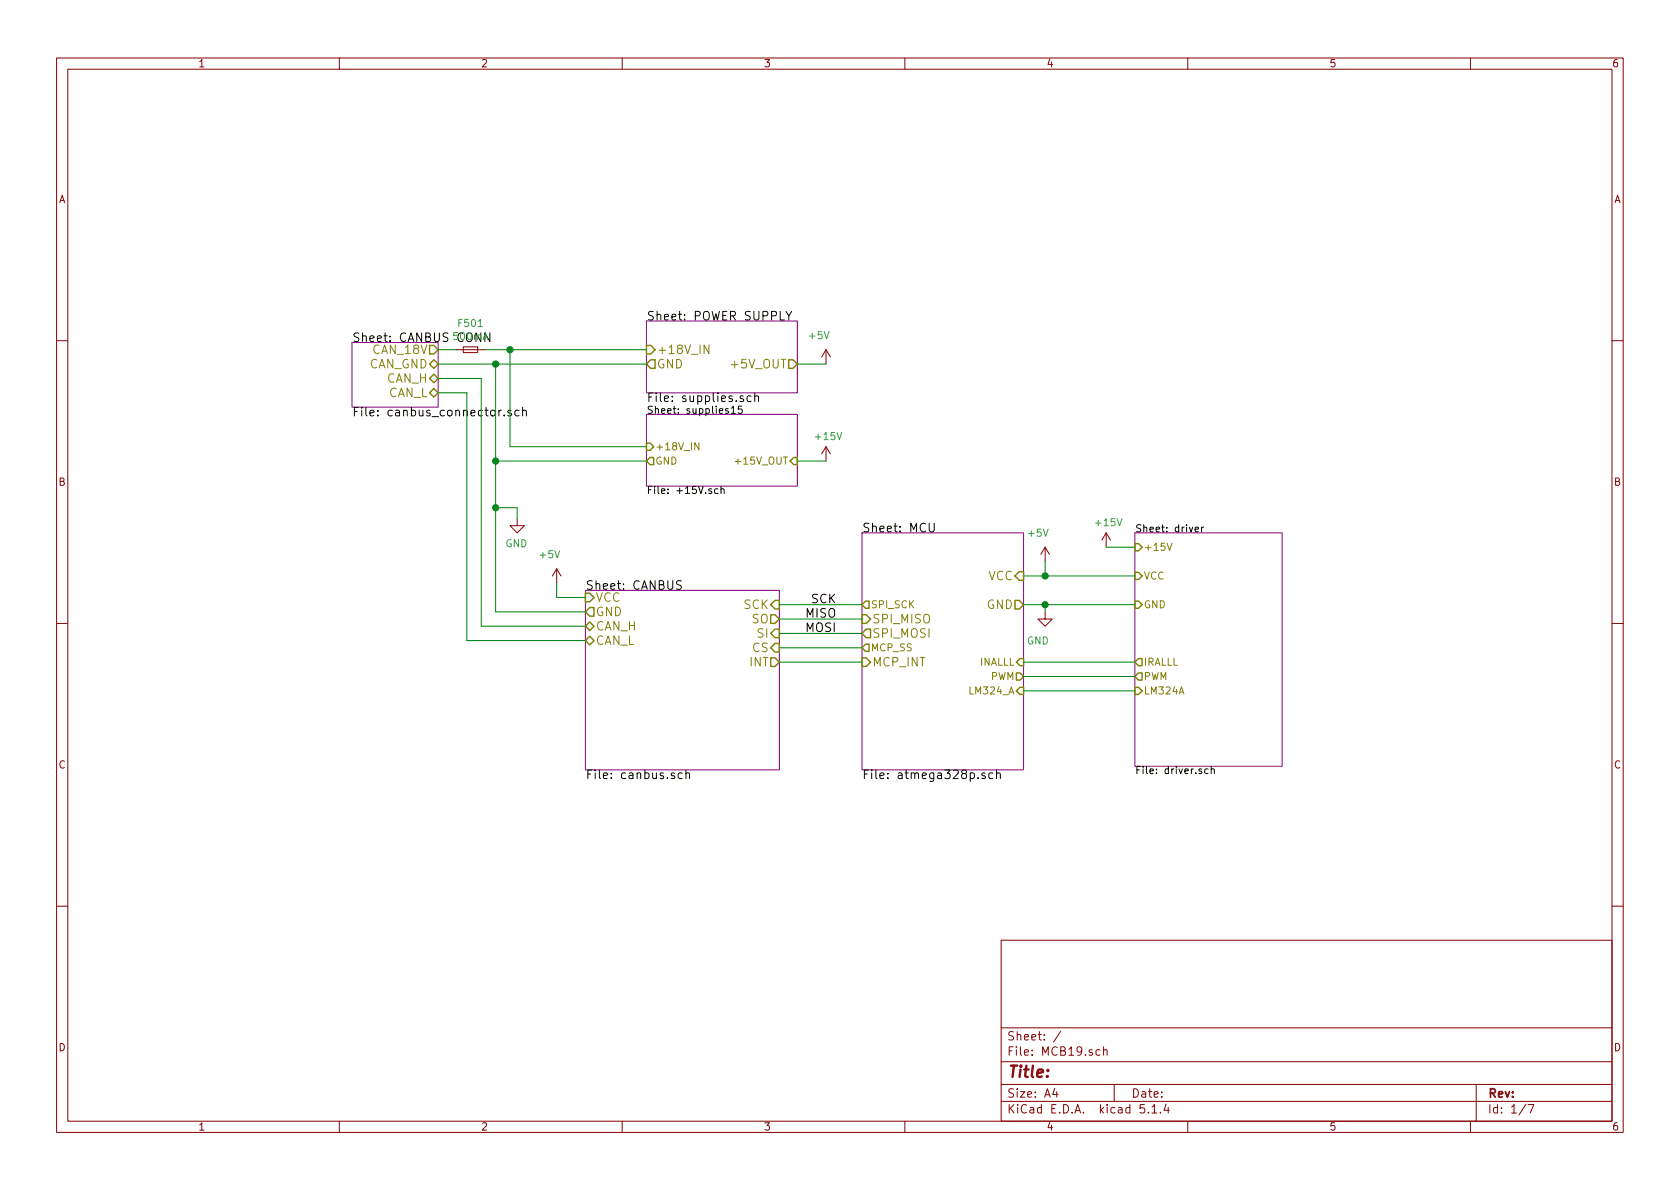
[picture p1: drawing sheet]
EESchema Schematic File Version 4
LIBS:MCB19-cache
EELAYER 26 0
EELAYER END
$Descr A4 11693 8268
encoding utf-8
Sheet 1 7
Title ""
Date ""
Rev ""
Comp ""
Comment1 ""
Comment2 ""
Comment3 ""
Comment4 ""
$EndDescr
$Sheet
S 5550 2750 1350 1250
U 5AABFC1B
F0 "CANBUS" 60
F1 "canbus.sch" 60
F2 "SI" I R 6900 3050 60 
F3 "SO" O R 6900 2950 60 
F4 "CS" I R 6900 3150 60 
F5 "SCK" I R 6900 2850 60 
F6 "INT" O R 6900 3250 60 
F7 "GND" O L 5550 2900 60 
F8 "VCC" I L 5550 2800 60 
F9 "CAN_H" B L 5550 3000 60 
F10 "CAN_L" B L 5550 3100 60 
$EndSheet
$Sheet
S 5975 875  1050 500 
U 5AACFFEF
F0 "POWER SUPPLY" 60
F1 "supplies.sch" 60
F2 "GND" O L 5975 1175 60 
F3 "+5V_OUT" O R 7025 1175 60 
F4 "+18V_IN" I L 5975 1075 60 
$EndSheet
$Sheet
S 3925 1025 600  450 
U 5AAD16DD
F0 "CANBUS CONN" 60
F1 "canbus_connector.sch" 60
F2 "CAN_H" B R 4525 1275 60 
F3 "CAN_L" B R 4525 1375 60 
F4 "CAN_18V" O R 4525 1075 60 
F5 "CAN_GND" B R 4525 1175 60 
$EndSheet
Text Label 7300 3050 2    60   ~ 0
MOSI
Text Label 7300 2950 2    60   ~ 0
MISO
Text Label 7300 2850 2    60   ~ 0
SCK
Wire Wire Line
	4525 1275 4825 1275
Wire Wire Line
	5550 3100 4725 3100
Wire Wire Line
	4725 1375 4525 1375
Wire Wire Line
	7025 1175 7225 1175
Wire Wire Line
	5350 2800 5550 2800
Wire Wire Line
	4925 1175 4525 1175
$Comp
L power:+5V #PWR0105
U 1 1
P 5350 2700
F 0 "#PWR0105" H 5350 2550 50  0001 C CNN
F 1 "+5V" H 5400 2900 50  0000 C CNN
F 2 "" H 5350 2700 50  0001 C CNN
F 3 "" H 5350 2700 50  0001 C CNN
	1    5350 2700
	-1   0    0    -1  
$EndComp
$Comp
L power:+5V #PWR0104
U 1 1
P 8750 2550
F 0 "#PWR0104" H 8750 2400 50  0001 C CNN
F 1 "+5V" H 8800 2750 50  0000 C CNN
F 2 "" H 8750 2550 50  0001 C CNN
F 3 "" H 8750 2550 50  0001 C CNN
	1    8750 2550
	-1   0    0    -1  
$EndComp
Wire Wire Line
	8750 2550 8750 2650
Wire Wire Line
	8750 2650 8600 2650
$Comp
L power:GND #PWR0106
U 1 1
P 8750 2900
F 0 "#PWR0106" H 8750 2650 50  0001 C CNN
F 1 "GND" H 8800 2700 50  0000 C CNN
F 2 "" H 8750 2900 50  0001 C CNN
F 3 "" H 8750 2900 50  0001 C CNN
	1    8750 2900
	-1   0    0    -1  
$EndComp
Wire Wire Line
	8750 2900 8750 2850
Wire Wire Line
	8750 2850 8600 2850
$Comp
L power:+5V #PWR0102
U 1 1
P 7225 1175
F 0 "#PWR0102" H 7225 1025 50  0001 C CNN
F 1 "+5V" H 7275 1375 50  0000 C CNN
F 2 "" H 7225 1175 50  0001 C CNN
F 3 "" H 7225 1175 50  0001 C CNN
	1    7225 1175
	-1   0    0    -1  
$EndComp
$Comp
L power:GND #PWR0103
U 1 1
P 5075 2250
F 0 "#PWR0103" H 5075 2000 50  0001 C CNN
F 1 "GND" H 5080 2077 50  0000 C CNN
F 2 "" H 5075 2250 50  0001 C CNN
F 3 "" H 5075 2250 50  0001 C CNN
	1    5075 2250
	-1   0    0    -1  
$EndComp
Wire Wire Line
	5075 2250 5075 2175
Wire Wire Line
	5075 2175 4925 2175
Wire Wire Line
	5350 2700 5350 2800
Wire Wire Line
	4925 2175 4925 2900
Connection ~ 4925 2175
Wire Wire Line
	5550 2900 4925 2900
Wire Wire Line
	4825 1275 4825 3000
Wire Wire Line
	4825 3000 5550 3000
Wire Wire Line
	4725 1375 4725 3100
Wire Wire Line
	5975 1175 4925 1175
$Comp
L Device:Fuse_Small F501
U 1 1
P 4750 1075
F 0 "F501" H 4750 1260 50  0000 C CNN
F 1 "500mA" H 4750 1169 50  0000 C CNN
F 2 "Fuse:Fuse_1206_3216Metric_Pad1.42x1.75mm_HandSolder" H 4750 1075 50  0001 C CNN
F 3 "~" H 4750 1075 50  0001 C CNN
	1    4750 1075
	-1   0    0    -1  
$EndComp
Wire Wire Line
	4650 1075 4525 1075
Wire Wire Line
	7475 2850 6900 2850
Wire Wire Line
	7475 2950 6900 2950
Wire Wire Line
	7475 3050 6900 3050
Wire Wire Line
	7475 3150 6900 3150
Wire Wire Line
	7475 3250 6900 3250
$Sheet
S 7475 2350 1125 1650
U 5AACA401
F0 "MCU" 60
F1 "atmega328p.sch" 60
F2 "SPI_MISO" I L 7475 2950 60 
F3 "SPI_MOSI" O L 7475 3050 60 
F4 "MCP_INT" I L 7475 3250 60 
F5 "VCC" I R 8600 2650 60 
F6 "GND" O R 8600 2850 60 
F7 "SPI_SCK" O L 7475 2850 50 
F8 "MCP_SS" O L 7475 3150 50 
F9 "INALLL" I R 8600 3250 50 
F10 "PWM" O R 8600 3350 50 
F11 "LM324_A" I R 8600 3450 50 
$EndSheet
$Sheet
S 9375 2350 1025 1625
U 5D414D87
F0 "driver" 50
F1 "driver.sch" 50
F2 "VCC" I L 9375 2650 50 
F3 "GND" I L 9375 2850 50 
F4 "IRALLL" O L 9375 3250 50 
F5 "PWM" O L 9375 3350 50 
F6 "LM324A" I L 9375 3450 50 
F7 "+15V" I L 9375 2450 50 
$EndSheet
Wire Wire Line
	4925 1175 4925 1850
Wire Wire Line
	5975 1075 5025 1075
Wire Wire Line
	9375 3250 8600 3250
Wire Wire Line
	8600 3350 9375 3350
Wire Wire Line
	8600 3450 9375 3450
Wire Wire Line
	8750 2850 9375 2850
Connection ~ 8750 2850
Wire Wire Line
	9375 2650 8750 2650
Connection ~ 8750 2650
Connection ~ 4925 1175
Wire Wire Line
	5975 1850 4925 1850
Connection ~ 4925 1850
Wire Wire Line
	4925 1850 4925 2175
Wire Wire Line
	5975 1750 5025 1750
Wire Wire Line
	5025 1750 5025 1075
Connection ~ 5025 1075
Wire Wire Line
	5025 1075 4850 1075
$Comp
L power:+15V #PWR0109
U 1 1
P 7225 1850
F 0 "#PWR0109" H 7225 1700 50  0001 C CNN
F 1 "+15V" H 7240 2023 50  0000 C CNN
F 2 "" H 7225 1850 50  0001 C CNN
F 3 "" H 7225 1850 50  0001 C CNN
	1    7225 1850
	1    0    0    -1  
$EndComp
Wire Wire Line
	7025 1850 7225 1850
$Comp
L power:+15V #PWR0112
U 1 1
P 9175 2450
F 0 "#PWR0112" H 9175 2300 50  0001 C CNN
F 1 "+15V" H 9190 2623 50  0000 C CNN
F 2 "" H 9175 2450 50  0001 C CNN
F 3 "" H 9175 2450 50  0001 C CNN
	1    9175 2450
	1    0    0    -1  
$EndComp
Wire Wire Line
	9175 2450 9375 2450
$Sheet
S 5975 1525 1050 500 
U 5DA09AB7
F0 "supplies15" 50
F1 "+15V.sch" 50
F2 "GND" O L 5975 1850 50 
F3 "+15V_OUT" I R 7025 1850 50 
F4 "+18V_IN" I L 5975 1750 50 
$EndSheet
$EndSCHEMATC
